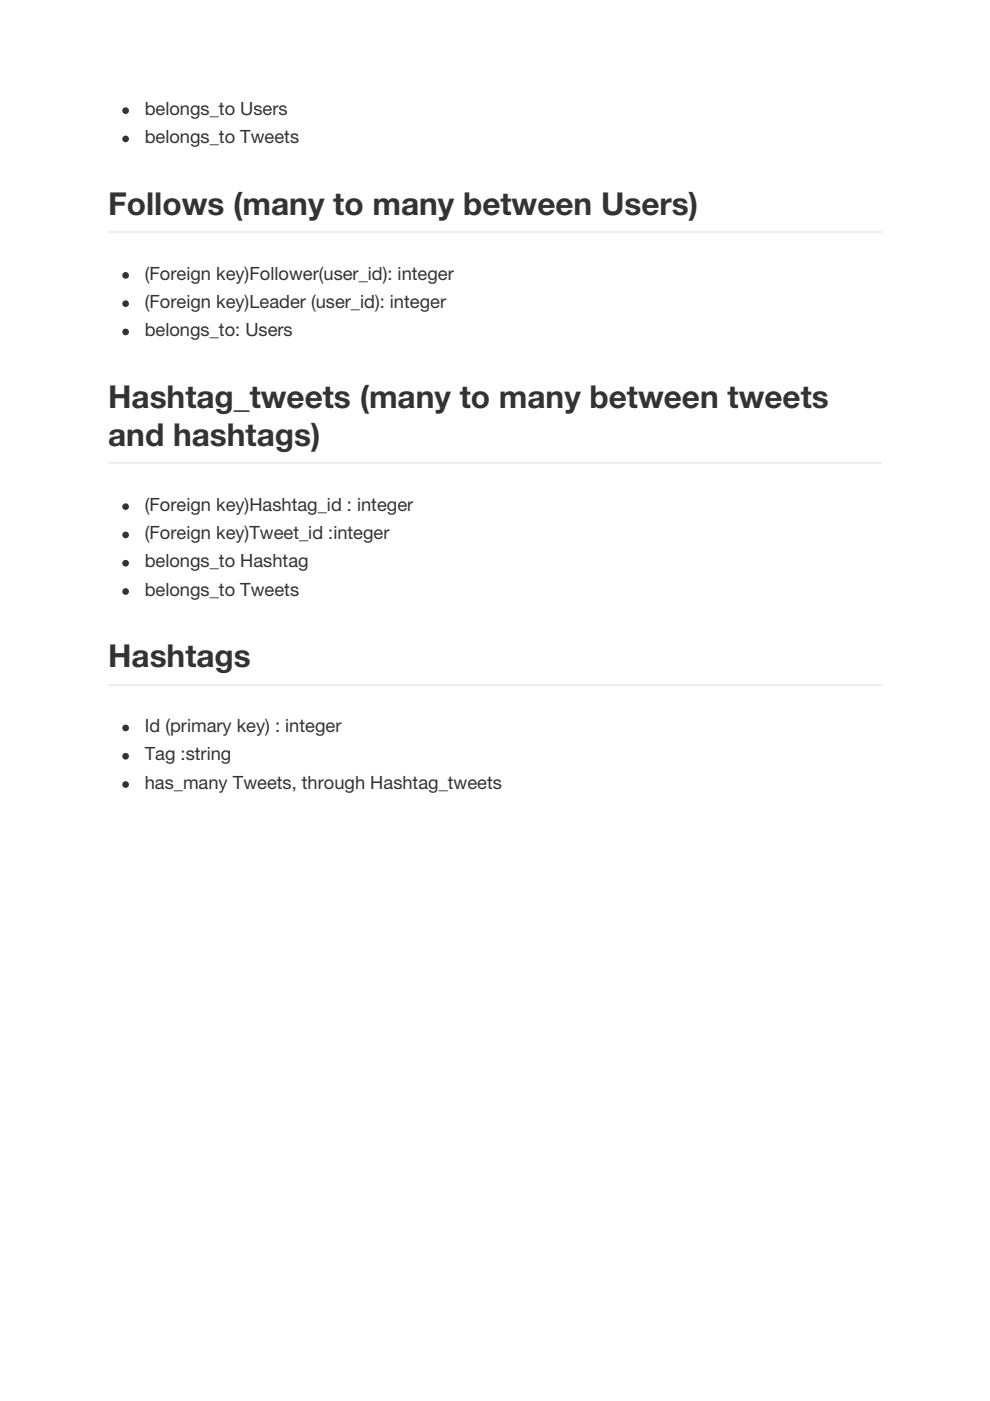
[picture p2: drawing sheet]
<svg xmlns="http://www.w3.org/2000/svg" width="210mm" height="297mm" viewBox="0 0 210 297" stroke-linecap="round" stroke-linejoin="round" font-family="sans-serif">
<defs><g id="words">
<g font-size="6.7" fill="#333">
<text x="22.9" y="45.5">Follows (many to many between Users)</text>
<text x="22.9" y="86.4">Hashtag_tweets (many to many between tweets</text>
<text x="22.9" y="94.5">and hashtags)</text>
<text x="22.9" y="141.5">Hashtags</text>
</g>
<g font-size="3.9" fill="#333">
<text x="30.7" y="24.3">belongs_to Users</text>
<text x="30.7" y="30.3">belongs_to Tweets</text>
<text x="30.7" y="59.3">(Foreign key)Follower(user_id): integer</text>
<text x="30.7" y="65.3">(Foreign key)Leader (user_id): integer</text>
<text x="30.7" y="71.3">belongs_to: Users</text>
<text x="30.7" y="108.3">(Foreign key)Hashtag_id : integer</text>
<text x="30.7" y="114.3">(Foreign key)Tweet_id :integer</text>
<text x="30.7" y="120.3">belongs_to Hashtag</text>
<text x="30.7" y="126.3">belongs_to Tweets</text>
<text x="30.7" y="155.2">Id (primary key) : integer</text>
<text x="30.7" y="161.2">Tag :string</text>
<text x="30.7" y="167.2">has_many Tweets, through Hashtag_tweets</text>
</g>
</g></defs>
<path d="M22.9 49.2h164.1M22.9 98.2h164.1M22.9 145.2h164.1" fill="none" stroke="#eee" stroke-width=".35"/>
<g fill="#333" stroke="#333" stroke-width=".35">
<circle cx="26.6" cy="23.5" r=".53"/>
<circle cx="26.6" cy="29.5" r=".53"/>
<circle cx="26.6" cy="58.4" r=".53"/>
<circle cx="26.6" cy="64.4" r=".53"/>
<circle cx="26.6" cy="70.4" r=".53"/>
<circle cx="26.6" cy="107.4" r=".53"/>
<circle cx="26.6" cy="113.4" r=".53"/>
<circle cx="26.6" cy="119.4" r=".53"/>
<circle cx="26.6" cy="125.4" r=".53"/>
<circle cx="26.6" cy="154.3" r=".53"/>
<circle cx="26.6" cy="160.3" r=".53"/>
<circle cx="26.6" cy="166.3" r=".53"/>
</g>
<use href="#words"/>
</svg>
